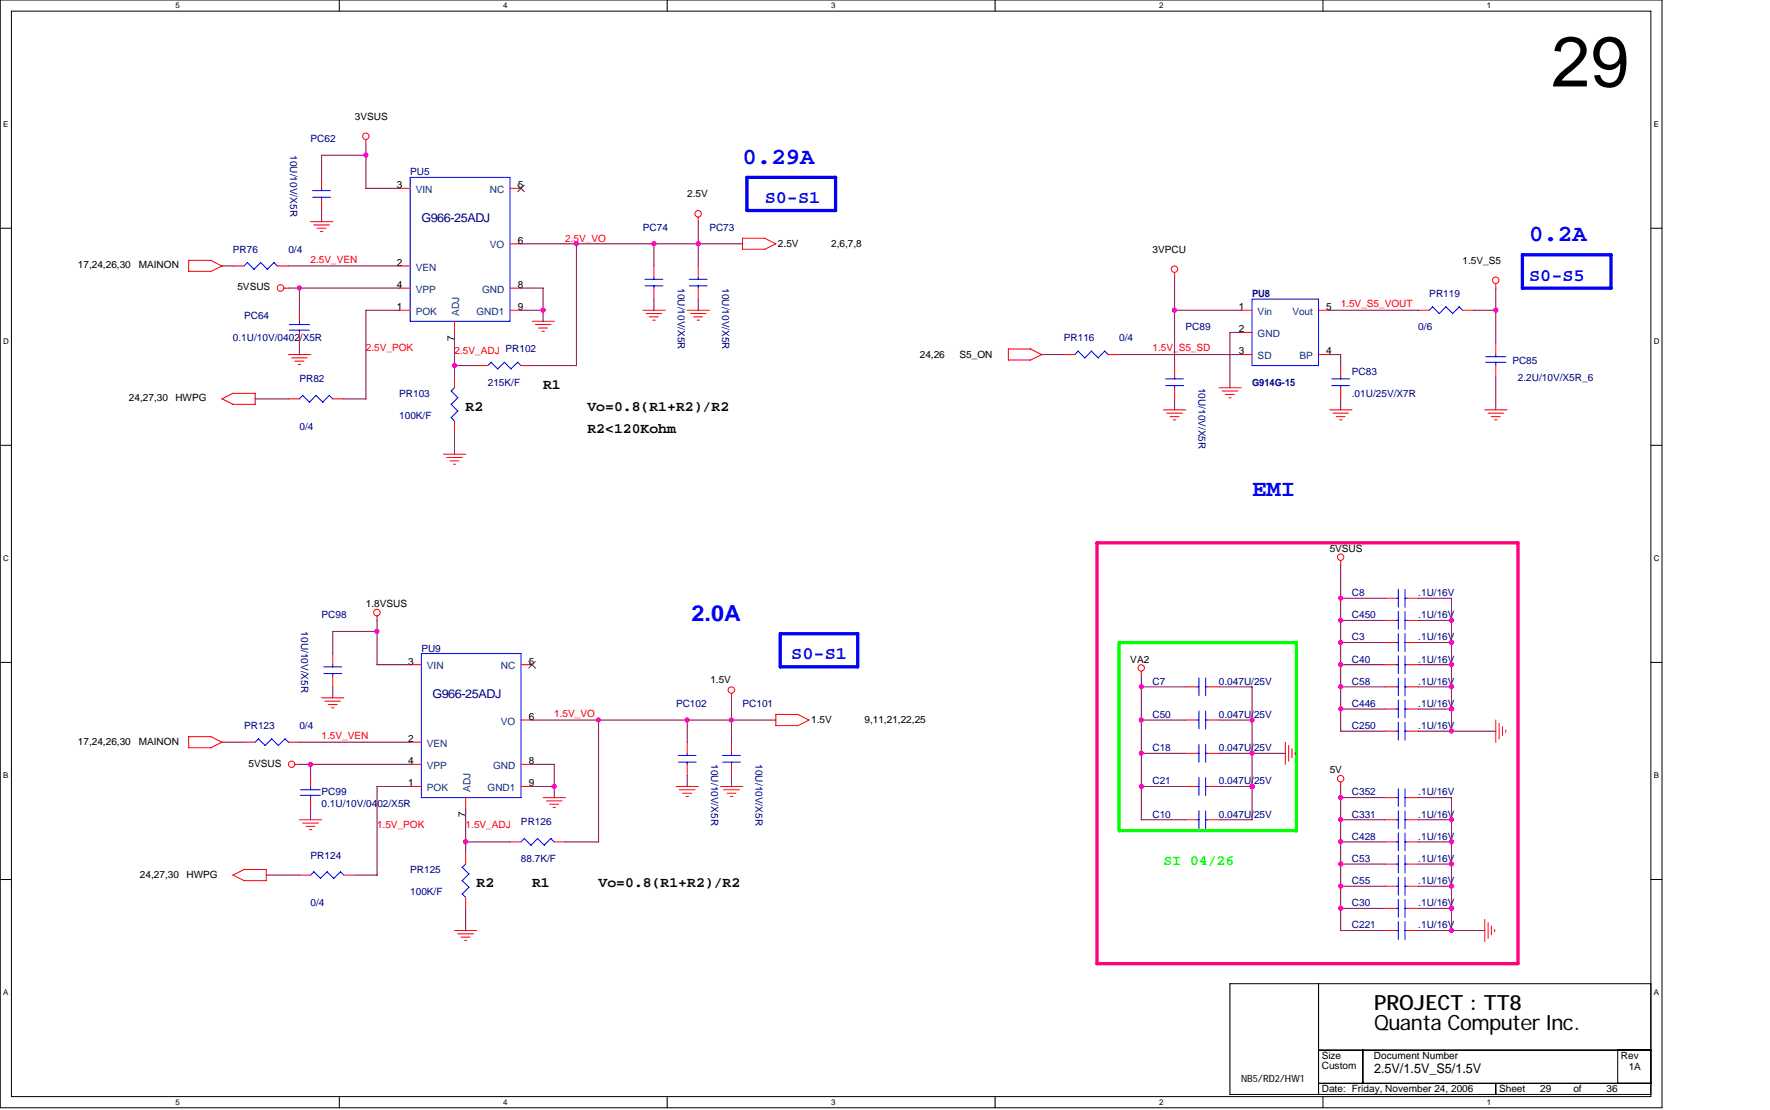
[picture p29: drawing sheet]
<svg xmlns="http://www.w3.org/2000/svg" width="262mm" height="164mm" viewBox="0 0 262 164" stroke-linecap="round" stroke-linejoin="round" font-family="sans-serif">
<defs><g id="words">
<text font-size="10.5" x="229.7" y="12.8">29</text>
<g font-size="3.5" fill="#00f">
<text x="110" y="24.2">0.29A</text>
<text x="226.4" y="35.7">0.2A</text>
<text x="185.4" y="73.4">EMI</text>
</g>
<text font-size="3.3" fill="#00f" x="102.4" y="92">2.0A</text>
<g font-size="3.1">
<text x="203.5" y="149.5">PROJECT : TT8</text>
<text x="203.5" y="152.5">Quanta Computer Inc.</text>
</g>
<g font-size="2.6" fill="#00f">
<text x="113.2" y="30.1">S0-S1</text>
<text x="226.4" y="41.6">S0-S5</text>
<text x="117.2" y="97.7">S0-S1</text>
</g>
<g font-size="2.1">
<text x="80.4" y="57.6">R1</text>
<text x="69" y="60.9">R2</text>
<text x="87" y="60.9">Vo=0.8(R1+R2)/R2</text>
<text x="87" y="64.1">R2&lt;120Kohm</text>
<text x="70.6" y="131.4">R2</text>
<text x="78.8" y="131.4">R1</text>
<text x="88.6" y="131.4">Vo=0.8(R1+R2)/R2</text>
</g>
<text font-size="2.1" fill="#0f0" x="172.3" y="128.1">SI 04/26</text>
<text font-size="2" x="203.5" y="158.9">2.5V/1.5V_S5/1.5V</text>
<g font-size="1.8" fill="#000080">
<text x="62.4" y="32.8">G966-25ADJ</text>
<text x="64" y="103.4">G966-25ADJ</text>
</g>
<g font-size="1.5">
<text x="52.6" y="17.8">3VSUS</text>
<text x="58.8" y="27.9">3</text>
<text x="76.7" y="27.9">5</text>
<text x="101.8" y="29.2">2.5V</text>
<text x="11.5" y="39.7">17,24,26,30</text>
<text x="20.5" y="39.7">MAINON</text>
<text x="58.8" y="39.4">2</text>
<text x="76.7" y="36.1">6</text>
<text x="115.2" y="36.6">2.5V</text>
<text x="123.1" y="36.6">2,6,7,8</text>
<text x="170.7" y="37.4">3VPCU</text>
<text x="216.6" y="39.1">1.5V_S5</text>
<text x="35.2" y="43">5VSUS</text>
<text x="58.8" y="42.7">4</text>
<text x="58.8" y="45.9">1</text>
<text x="76.7" y="42.7">8</text>
<text x="76.7" y="45.9">9</text>
<text x="183.4" y="45.9">1</text>
<text x="196.4" y="45.9">5</text>
<text x="67.3" y="50.4" transform="rotate(-90 67.3 50.4)">7</text>
<text x="136.2" y="53">24,26</text>
<text x="142.1" y="53">S5_ON</text>
<text x="183.4" y="49.2">2</text>
<text x="183.4" y="52.5">3</text>
<text x="196.4" y="52.5">4</text>
<text x="19.1" y="59.4">24,27,30</text>
<text x="26" y="59.4">HWPG</text>
<text x="196.9" y="81.7">5VSUS</text>
<text x="54.2" y="89.9">1.8VSUS</text>
<text x="60.4" y="98.4">3</text>
<text x="78.3" y="98.4">5</text>
<text x="105.2" y="101.1">1.5V</text>
<text x="167.4" y="98.1">VA2</text>
<text x="78.3" y="106.6">6</text>
<text x="120.1" y="107.1">1.5V</text>
<text x="128" y="107.1">9,11,21,22,25</text>
<text x="11.5" y="110.3">17,24,26,30</text>
<text x="20.5" y="110.3">MAINON</text>
<text x="36.8" y="113.6">5VSUS</text>
<text x="60.4" y="109.9">2</text>
<text x="60.4" y="113.2">4</text>
<text x="78.3" y="113.2">8</text>
<text x="60.4" y="116.5">1</text>
<text x="78.3" y="116.5">9</text>
<text x="196.9" y="114.5">5V</text>
<text x="68.9" y="121" transform="rotate(-90 68.9 121)">7</text>
<text x="20.7" y="130">24,27,30</text>
<text x="27.6" y="130">HWPG</text>
<text x="183.8" y="160.3">NB5/RD2/HW1</text>
<text x="195.7" y="158.3">Custom</text>
<text x="195.7" y="156.9">Size</text>
<text x="195.7" y="161.8">Date: Friday, November 24, 2006</text>
<text x="203.5" y="156.9">Document Number</text>
<text x="222" y="161.8">Sheet</text>
<text x="228.1" y="161.8">29</text>
<text x="233" y="161.8">of</text>
<text x="237.9" y="161.8">36</text>
<text x="240" y="156.9">Rev</text>
<text x="241.2" y="158.5">1A</text>
</g>
<g font-size="1.5" fill="#000080">
<text x="43" y="23" transform="rotate(90 43 23)">10U/10V/X5R</text>
<text x="46" y="21">PC62</text>
<text x="60.7" y="26">PU5</text>
<text x="95.2" y="34.2">PC74</text>
<text x="105" y="34.2">PC73</text>
<text x="34.5" y="37.4">PR76</text>
<text x="42.7" y="37.4">0/4</text>
<text x="36.1" y="47.3">PC64</text>
<text x="100.4" y="42.7" transform="rotate(90 100.4 42.7)">10U/10V/X5R</text>
<text x="107" y="42.7" transform="rotate(90 107 42.7)">10U/10V/X5R</text>
<text x="185.4" y="44">PU8</text>
<text x="211.7" y="44">PR119</text>
<text x="34.5" y="50.6">0.1U/10V/0402/X5R</text>
<text x="157.5" y="50.6">PR116</text>
<text x="165.7" y="50.6">0/4</text>
<text x="175.6" y="48.9">PC89</text>
<text x="210" y="48.9">0/6</text>
<text x="224" y="53.8">PC85</text>
<text x="44.3" y="56.6">PR82</text>
<text x="59.1" y="58.8">PR103</text>
<text x="72.2" y="57.1">215K/F</text>
<text x="177.5" y="57.4" transform="rotate(90 177.5 57.4)">10U/10V/X5R</text>
<text x="185.4" y="57.2">G914G-15</text>
<text x="200.2" y="55.5">PC83</text>
<text x="200.2" y="58.8">.01U/25V/X7R</text>
<text x="224.8" y="56.5">2.2U/10V/X5R_6</text>
<text x="44.3" y="63.7">0/4</text>
<text x="59.1" y="62">100K/F</text>
<text x="200.2" y="88.3">C8</text>
<text x="210" y="88.3">.1U/16V</text>
<text x="44.6" y="93.5" transform="rotate(90 44.6 93.5)">10U/10V/X5R</text>
<text x="47.6" y="91.6">PC98</text>
<text x="200.2" y="91.6">C450</text>
<text x="200.2" y="94.8">C3</text>
<text x="210" y="91.6">.1U/16V</text>
<text x="210" y="94.8">.1U/16V</text>
<text x="62.4" y="96.5">PU9</text>
<text x="170.7" y="101.4">C7</text>
<text x="180.5" y="101.4">0.047U/25V</text>
<text x="200.2" y="98.1">C40</text>
<text x="200.2" y="101.4">C58</text>
<text x="210" y="98.1">.1U/16V</text>
<text x="210" y="101.4">.1U/16V</text>
<text x="36.1" y="108">PR123</text>
<text x="44.3" y="108">0/4</text>
<text x="100.1" y="104.7">PC102</text>
<text x="110" y="104.7">PC101</text>
<text x="170.7" y="106.3">C50</text>
<text x="180.5" y="106.3">0.047U/25V</text>
<text x="200.2" y="108">C250</text>
<text x="200.2" y="104.7">C446</text>
<text x="210" y="108">.1U/16V</text>
<text x="210" y="104.7">.1U/16V</text>
<text x="105.3" y="113.2" transform="rotate(90 105.3 113.2)">10U/10V/X5R</text>
<text x="111.9" y="113.2" transform="rotate(90 111.9 113.2)">10U/10V/X5R</text>
<text x="170.7" y="111.3">C18</text>
<text x="180.5" y="111.3">0.047U/25V</text>
<text x="47.6" y="117.8">PC99</text>
<text x="47.6" y="119.5">0.1U/10V/0402/X5R</text>
<text x="170.7" y="116.2">C21</text>
<text x="180.5" y="116.2">0.047U/25V</text>
<text x="200.2" y="117.8">C352</text>
<text x="210" y="117.8">.1U/16V</text>
<text x="77.1" y="122.2">PR126</text>
<text x="170.7" y="121.1">C10</text>
<text x="180.5" y="121.1">0.047U/25V</text>
<text x="200.2" y="124.4">C428</text>
<text x="200.2" y="121.1">C331</text>
<text x="210" y="124.4">.1U/16V</text>
<text x="210" y="121.1">.1U/16V</text>
<text x="46" y="127.2">PR124</text>
<text x="60.7" y="129.3">PR125</text>
<text x="77.1" y="127.7">88.7K/F</text>
<text x="200.2" y="130.9">C55</text>
<text x="200.2" y="127.7">C53</text>
<text x="210" y="130.9">.1U/16V</text>
<text x="210" y="127.7">.1U/16V</text>
<text x="46" y="134.2">0/4</text>
<text x="60.7" y="132.6">100K/F</text>
<text x="200.2" y="134.2">C30</text>
<text x="200.2" y="137.5">C221</text>
<text x="210" y="137.5">.1U/16V</text>
<text x="210" y="134.2">.1U/16V</text>
</g>
<g font-size="1.5" fill="#004080">
<text x="61.6" y="28.6">VIN</text>
<text x="72.5" y="28.6">NC</text>
<text x="61.6" y="40.1">VEN</text>
<text x="72.6" y="36.8">VO</text>
<text x="61.6" y="43.3">VPP</text>
<text x="61.6" y="46.6">POK</text>
<text x="68" y="46.8" transform="rotate(-90 68 46.8)">ADJ</text>
<text x="70.6" y="46.6">GND1</text>
<text x="71.4" y="43.3">GND</text>
<text x="186.2" y="46.6">Vin</text>
<text x="191.4" y="46.6">Vout</text>
<text x="186.2" y="49.9">GND</text>
<text x="186.2" y="53.2">SD</text>
<text x="192.4" y="53.2">BP</text>
<text x="63.2" y="99.1">VIN</text>
<text x="74.2" y="99.1">NC</text>
<text x="74.2" y="107.3">VO</text>
<text x="63.2" y="110.6">VEN</text>
<text x="63.2" y="113.9">VPP</text>
<text x="73" y="113.9">GND</text>
<text x="63.2" y="117.2">POK</text>
<text x="69.7" y="117.3" transform="rotate(-90 69.7 117.3)">ADJ</text>
<text x="72.2" y="117.2">GND1</text>
</g>
<g font-size="1.5" fill="#f00">
<text x="83.7" y="35.8">2.5V_VO</text>
<text x="46" y="38.9">2.5V_VEN</text>
<text x="198.5" y="45.5">1.5V_S5_VOUT</text>
<text x="54.2" y="52">2.5V_POK</text>
<text x="67.3" y="52.4">2.5V_ADJ PR102</text>
<text x="170.7" y="52">1.5V_S5_SD</text>
<text x="82.1" y="106.2">1.5V_VO</text>
<text x="47.6" y="109.5">1.5V_VEN</text>
<text x="55.8" y="122.6">1.5V_POK</text>
<text x="69" y="122.6">1.5V_ADJ</text>
</g>
<g font-size="1.2">
<text x="26" y="1.2">5</text>
<text x="74.5" y="1.2">4</text>
<text x="123.1" y="1.2">3</text>
<text x="171.6" y="1.2">2</text>
<text x="220.2" y="1.2">1</text>
<text x=".5" y="18.8">E</text>
<text x="244.9" y="18.8">E</text>
<text x=".5" y="50.9">D</text>
<text x="244.9" y="50.9">D</text>
<text x=".5" y="83.1">C</text>
<text x="244.9" y="83.1">C</text>
<text x=".5" y="115.2">B</text>
<text x="244.9" y="115.2">B</text>
<text x=".5" y="147.4">A</text>
<text x="244.9" y="147.4">A</text>
<text x="26" y="163.6">5</text>
<text x="74.5" y="163.6">4</text>
<text x="123.1" y="163.6">3</text>
<text x="171.6" y="163.6">2</text>
<text x="220.2" y="163.6">1</text>
</g>
</g></defs>
<path d="M0 0h246.1v164.1h-246.1zM1.7 1.7h242.8v160.7h-242.8z" fill="none" stroke="#000" stroke-width=".15"/>
<g fill="#fff">
<path d="M26 .2h.6v1.3h-.6z"/>
<path d="M26 162.6h.6v1.3h-.6z"/>
</g>
<path d="M50.2 0v1.7M50.2 162.4v1.7" fill="none" stroke="#000" stroke-width=".15"/>
<g fill="#fff">
<path d="M74.5 .2h.7v1.3h-.7z"/>
<path d="M74.5 162.6h.7v1.3h-.7z"/>
</g>
<path d="M98.8 0v1.7M98.8 162.4v1.7" fill="none" stroke="#000" stroke-width=".15"/>
<g fill="#fff">
<path d="M123.1 .2h.6v1.3h-.6z"/>
<path d="M123.1 162.6h.6v1.3h-.6z"/>
</g>
<path d="M147.4 0v1.7M147.4 162.4v1.7" fill="none" stroke="#000" stroke-width=".15"/>
<g fill="#fff">
<path d="M171.6 .2h.7v1.3h-.7z"/>
<path d="M171.6 162.6h.7v1.3h-.7z"/>
</g>
<path d="M195.9 0v1.7M195.9 162.4v1.7" fill="none" stroke="#000" stroke-width=".15"/>
<g fill="#fff">
<path d="M220.2 .2h.6v1.3h-.6z"/>
<path d="M220.2 162.6h.6v1.3h-.6z"/>
<path d="M.5 17.7h.7v1.3h-.7z"/>
<path d="M244.9 17.7h.8v1.3h-.8z"/>
<path d="M.5 49.9h.8v1.3h-.8z"/>
<path d="M244.9 49.9h.8v1.3h-.8z"/>
</g>
<path d="M0 33.8h1.7M244.5 33.8h1.6" fill="none" stroke="#000" stroke-width=".15"/>
<g fill="#fff">
<path d="M.5 82h.8v1.3h-.8z"/>
<path d="M244.9 82h.8v1.3h-.8z"/>
</g>
<path d="M0 66h1.7M244.5 66h1.6" fill="none" stroke="#000" stroke-width=".15"/>
<g fill="#fff">
<path d="M.5 114.2h.7v1.3h-.7z"/>
<path d="M244.9 114.2h.8v1.3h-.8z"/>
</g>
<path d="M0 98.1h1.7M244.5 98.1h1.6" fill="none" stroke="#000" stroke-width=".15"/>
<g fill="#fff">
<path d="M.5 146.3h.7v1.3h-.7z"/>
<path d="M244.9 146.3h.8v1.3h-.8z"/>
</g>
<path d="M0 130.3h1.7M244.5 130.3h1.6M182.1 145.7h62.4v16.4h-62.4zM195.3 155.5h49.2M195.3 145.7v16.4M201.8 155.5v4.9M239.6 155.5v4.9M195.3 160.4h49.2M221.5 160.4v1.7" fill="none" stroke="#000" stroke-width=".15"/>
<path d="M110.6 26.3h13.1v4.9h-13.1zM225.4 37.7h13.2v5h-13.2zM115.5 93.9h11.5v4.9h-11.5z" fill="none" stroke="#00f" stroke-width=".49"/>
<path d="M162.5 80.4h62.3v62.3h-62.3z" fill="none" stroke="#ff0080" stroke-width=".49"/>
<path d="M165.7 95.2h26.3v27.8h-26.3z" fill="none" stroke="#0f0" stroke-width=".49"/>
<g fill="none" stroke="#f00" stroke-width=".15">
<path d="M27.9 38.5v1.7M27.9 38.6h3.3M31.2 38.6l1.7 .8M32.9 39.4l-1.7 .8h-3.3M34.5 39.4h1.6M41.1 39.4h1.6M46 32.8h3.3M46.5 33.3h2.3M46.9 33.8h1.4M47.5 34.3h.3M47.6 26.3v1.6M47.6 29.5v1.7"/>
<path d="M54.2 20.7v.7M59.1 39.4h1.6M59.1 27.9h1.6M75.5 36.1h1.6M75.5 27.9h1.6M96.8 39.4v1.6M103.4 32.2v.7M103.4 39.4v1.6M114.9 36.1l-1.7 .8M114.9 36.1l-1.6-.8h-3.3v1.6h3.2M32.8 59.1l1.7 .8M34.5 59.9h3.3"/>
<path d="M37.8 58.3v1.6M37.8 58.3l-3.3-.1-1.6 .9M42.1 42.7h.6M42.7 52.5h3.3M42.7 59.1h1.6M43.2 53h2.3M43.7 53.5h1.3M44.2 54h.3M44.3 46v1.6M44.3 49.2v1.7M49.3 59.1h1.6M59.1 42.7h1.6"/>
<path d="M59.1 46h1.6M67.3 47.6v1.6M67.3 55.8v1.6M70.6 54.1h1.6M75.5 42.7h1.6M75.5 46h1.6M77.1 54.1h1.7M78.8 47.6h3.3M79.3 48.1h2.3M79.8 48.6h1.3M80.3 49.1h.3M95.2 46h3.3"/>
<path d="M95.7 46.4h2.3M96.2 46.9h1.3M96.7 47.4h.3M96.8 42.7v1.6M101.8 46h3.3M102.3 46.4h2.3M102.7 46.9h1.4M103.2 47.4h.4M103.4 42.7v1.6M149.3 53.3h3.3M152.6 51.7l1.7 .8M152.6 51.7h-3.3v1.6"/>
<path d="M154.3 52.5l-1.7 .8M157.5 52.5h1.7M164.1 52.5h1.6M173.9 40.4v.6M173.9 54.1v1.7M173.9 57.4v1.7M180.5 57.4h3.3M181 57.9h2.3M181.5 58.4h1.3M182 58.9h.3M183.8 52.5h1.6M183.8 46h1.6"/>
<path d="M183.8 49.2h1.6M195.3 52.5h1.6M195.3 46h1.6M198.5 54.1v1.7M198.5 57.4v1.7M210 46h1.7M216.6 46h1.6M221.5 42v.7M221.5 50.9v1.6M221.5 54.1v1.7M65.7 67.3h3.3M66.2 67.8h2.3"/>
<path d="M66.6 68.3h1.4M67.1 68.7h.4M67.3 62.4v1.6M172.3 60.7h3.3M172.8 61.2h2.3M173.3 61.7h1.3M173.8 62.2h.3M196.9 60.7h3.3M197.4 61.2h2.3M197.9 61.7h1.3M198.4 62.2h.3M219.9 60.7h3.3"/>
<path d="M220.4 61.2h2.3M220.8 61.7h1.4M221.3 62.2h.4M49.3 96.8v1.6M55.8 91.2v.7M60.7 98.4h1.7M77.1 98.4h1.7M169 99.4v.7M198.5 83v.7M205.1 91.9h1.7M205.1 98.4h1.7M205.1 88.6h1.7"/>
<path d="M205.1 95.2h1.7M208.4 91.9h1.6M208.4 98.4h1.6M208.4 88.6h1.6M208.4 95.2h1.6M27.9 110.7h3.3M27.9 109.1v1.6M27.9 109.1h3.3M31.2 109.1l1.7 .8M32.9 109.9l-1.7 .9M36.1 109.9h1.7M42.7 109.9h1.6"/>
<path d="M43.7 113.2h.7M46 114.9v1.6M46 118.1v1.7M47.6 103.4h3.3M48.1 103.8h2.3M48.6 104.4h1.3M49.1 104.8h.3M49.3 100.1v1.6M60.7 113.2h1.7M60.7 116.5h1.7M60.7 109.9h1.7M69 118.1v1.7"/>
<path d="M77.1 113.2h1.7M77.1 116.5h1.7M77.1 106.6h1.7M80.4 118.1h3.3M80.9 118.6h2.3M81.4 119.1h1.3M81.9 119.6h.4M100.1 116.5h3.3M100.6 117h2.3M101.1 117.5h1.3M101.6 118h.3M101.8 109.9v1.7"/>
<path d="M101.8 113.2v1.7M106.7 116.5h3.3M107.2 117h2.3M107.7 117.5h1.3M108.2 118h.3M108.3 102.7v.7M108.3 109.9v1.7M108.3 113.2v1.7M119.8 106.6l-1.7 .9M119.8 106.7l-1.6-.9h-3.3v1.7h3.3M175.6 116.5h1.6M175.6 111.6h1.6"/>
<path d="M175.6 106.6h1.6M175.6 101.7h1.6M178.9 116.5h1.6M178.9 111.6h1.6M178.9 106.6h1.6M178.9 101.7h1.6M190.3 109.9v3.3M190.8 110.4v2.3M191.3 110.9v1.3M191.8 111.4v.3M198.5 115.8v.7M205.1 118.1h1.7"/>
<path d="M205.1 108.3h1.7M205.1 101.7h1.7M205.1 105h1.7M208.4 118.1h1.6M208.4 108.3h1.6M208.4 101.7h1.6M208.4 105h1.6M221.5 106.6v3.3M222 107.1v2.4M222.5 107.6v1.3M223 108.1v.4M34.5 129.6l1.6 .8h3.3"/>
<path d="M36.1 128.8h3.4M36.2 128.8l-1.7 .8M39.4 128.8v1.7M44.3 121.4h3.3M44.3 129.6h1.7M44.8 121.9h2.4M45.3 122.4h1.3M45.8 122.9h.4M50.9 129.6h1.7M67.3 137.8h3.3M67.8 138.3h2.3M68.3 138.8h1.3"/>
<path d="M68.8 139.3h.3M69 126.3v1.7M69 132.9v1.6M75.5 124.7h1.6M82.1 124.7h1.6M175.6 121.4h1.6M178.9 121.4h1.6M205.1 121.4h1.7M205.1 137.8h1.7M205.1 134.5h1.7M205.1 131.3h1.7M205.1 128h1.7"/>
<path d="M205.1 124.7h1.7M208.4 121.4h1.6M208.4 137.8h1.6M208.4 134.5h1.6M208.4 131.3h1.6M208.4 128h1.6M208.4 124.7h1.6M219.9 136.2v3.3M220.4 136.7v2.3M220.8 137.1v1.4M221.3 137.6v.4"/>
<circle cx="54.2" cy="20.2" r=".48"/>
<circle cx="103.4" cy="31.7" r=".48"/>
<circle cx="173.9" cy="39.9" r=".48"/>
<circle cx="41.5" cy="42.6" r=".49"/>
<circle cx="221.5" cy="41.5" r=".48"/>
<circle cx="55.8" cy="90.7" r=".49"/>
<circle cx="169" cy="98.9" r=".48"/>
<circle cx="198.5" cy="82.5" r=".48"/>
<circle cx="43.2" cy="113.2" r=".48"/>
<circle cx="108.3" cy="102.2" r=".48"/>
<circle cx="198.5" cy="115.3" r=".48"/>
</g>
<g fill="none" stroke="#00f" stroke-width=".15">
<path d="M36.1 39.4l.6-.5 .9 1M37.6 39.9l1-1 1 1M40.6 38.9l.5 .5M40.6 38.9l-1 1M46.3 28.2h2.6M46.3 29.2h2.7M47.6 27.9v.4M47.6 29.2v.3M60.7 26.3h14.8v21.3h-14.8zM42.8 48.1h3M42.8 48.9h3M44.3 47.6v.5"/>
<path d="M44.3 48.9v.3M44.8 58.5l-.5 .6M46.8 58.5l-1 1.1-1-1M48.8 58.6l.5 .5M48.8 58.5l-1 1.1-1-1M66.8 59.9l1 1M66.8 57.9l1 1M67.3 57.4l-.5 .5M67.8 58.9l-1 1M72.7 53.7l1 1 1-1.1 1 1.1 1-1.1 .5 .6M72.7 53.6l-.5 .5M95.5 41.4h2.6"/>
<path d="M95.5 42.3h2.7M96.8 41v.4M96.8 42.3v.4M102.1 41.4h2.6M102.1 42.3h2.6M103.4 41v.4M103.4 42.3v.4M159.7 52l1 1M159.7 52l-.5 .5M161.6 52l-.9 1M163.6 52l.5 .5M163.6 52l-1 1-1-1"/>
<path d="M172.6 56.1h2.7M172.6 57.1h2.7M173.9 55.8v.3M173.9 57.1v.3M185.4 44.3h9.9v9.8h-9.9zM197.2 57.1h2.7M197.2 56.1h2.7M198.5 55.8v.3M198.5 57.1v.3M212.1 45.4l1 1M212.1 45.4l-.5 .6M214.1 45.4l1 1"/>
<path d="M214.1 45.4l-1 1.1M216.1 45.4l.5 .6M216.1 45.4l-1 1.1M220 53.7h3M220 52.8h3M221.5 52.5v.4M221.5 53.6v.5M66.8 61.8l.5 .6M67.8 60.9l-1 .9M47.9 98.8h2.7M48 99.8h2.6M49.3 98.4v.4"/>
<path d="M49.3 99.7v.4M62.4 96.8h14.7v21.3h-14.7zM206.8 91.9h.3M206.8 98.4h.3M206.8 88.6h.3M206.8 95.2h.3M207.1 87.3v2.6M207.1 90.6v2.6M207.1 93.8v2.7M207.1 97.1v2.7M208 91.9h.4M208 98.4h.4"/>
<path d="M208 88.6h.4M208 95.2h.4M208.1 87.3v2.6M208.1 90.6v2.6M208.1 93.9v2.6M208.1 97.1v2.7M38.3 109.4l1 1M38.3 109.4l-.5 .5M40.2 109.4l1.1 1M40.3 109.4l-1 1M42.2 109.4l.5 .5M42.2 109.4l-1 1"/>
<path d="M44.5 117h3M44.5 117.8h3M46 116.5v.5M46 117.8v.3M100.4 111.9h2.7M100.5 112.9h2.6M101.8 111.6v.3M101.8 112.9v.3M107 111.9h2.6M107 112.9h2.7M108.3 111.6v.3M108.3 112.9v.3"/>
<path d="M177.2 111.6h.4M177.2 106.6h.4M177.2 116.5h.4M177.2 101.7h.4M177.5 100.4v2.6M177.5 105.3v2.6M177.5 110.2v2.7M177.5 115.1v2.7M178.5 111.6h.4M178.5 106.6h.4M178.5 116.5h.4M178.5 101.7h.4"/>
<path d="M178.5 100.4v2.7M178.5 105.3v2.7M178.5 110.3v2.6M178.5 115.2v2.6M206.8 118.1h.3M206.8 108.3h.3M206.8 101.7h.3M206.8 105h.3M207.1 100.4v2.6M207.1 103.7v2.6M207.1 107v2.6M207.1 116.8v2.6"/>
<path d="M208 118.1h.4M208 108.3h.4M208 101.7h.4M208 105h.4M208.1 100.4v2.7M208.1 103.7v2.6M208.1 107v2.6M208.1 116.8v2.7M46.5 129.1l-.5 .5M48.5 129.1l-1 1-1-1M50.4 129.1l.5 .5M50.4 129.1l-1 1-1-1"/>
<path d="M68.4 132.4l.6 .5M68.4 130.4l1.1 1-1.1 1M68.4 128.4l1.1 1-1.1 1M69 128l-.6 .5M77.6 124.2l1.1 1M77.7 124.2l-.6 .5M79.6 124.2l1 1M79.6 124.2l-1 1M81.6 124.2l.5 .5M81.6 124.2l-1 1M177.2 121.4h.4M177.5 120.1v2.6"/>
<path d="M178.5 121.4h.4M178.5 120.1v2.6M206.8 134.5h.3M206.8 131.3h.3M206.8 121.4h.3M206.8 128h.3M206.8 137.8h.3M206.8 124.7h.3M207.1 120.1v2.6M207.1 123.4v2.6M207.1 126.6v2.7M207.1 129.9v2.7"/>
<path d="M207.1 133.2v2.6M207.1 136.5v2.6M208 134.5h.4M208 131.3h.4M208 121.4h.4M208 128h.4M208 137.8h.4M208 124.7h.4M208.1 120.1v2.6M208.1 123.4v2.6M208.1 126.7v2.6M208.1 129.9v2.7"/>
<path d="M208.1 133.2v2.7M208.1 136.5v2.6"/>
</g>
<path d="M76.7 27.4l1 1M77.6 27.4l-1 1M78.3 98l1 1M79.3 98l-1 1" fill="none" stroke="#804000" stroke-width=".15"/>
<g fill="none" stroke="#800040" stroke-width=".15">
<path d="M32.9 39.4h1.6M42.7 39.4h16.4M47.6 31.2v1.7M54.2 21.3v6.6h4.9M54.2 23h-6.6v3.3M77.1 36.1h32.9M85.4 36.1v18h-6.6M96.8 36.1v3.3M103.4 32.8v6.6M37.8 59.1h4.9M42.7 42.7h16.4M44.3 42.7v3.3"/>
<path d="M44.3 50.9v1.6M59.1 46h-4.9v13.1h-3.3M67.3 54.1h3.3M67.3 49.2v6.6M77.1 42.7h3.3v4.9M77.1 46h3.4M96.8 44.3v1.7M103.4 44.3v1.7M154.3 52.5h3.3M165.7 52.5h18.1M173.9 46h9.9M173.9 41v13.2"/>
<path d="M173.9 59.1v1.6M183.8 49.2h-1.7v8.2M196.9 46h13.2M196.9 52.5h1.7l-.1 1.7M198.5 59.1v1.6M218.2 46h3.3M221.5 42.7v8.2M221.5 55.8v4.9M67.3 64v3.3M55.8 98.4h5M55.8 91.9v6.6M55.9 93.5h-6.6v3.3"/>
<path d="M198.5 98.4h6.6M198.5 83.7v24.6M198.5 95.2h6.6M198.5 91.9h6.6M198.5 88.6h6.6M210 98.4h5M210 95.2h5M210 88.6h4.9v19.7M210 91.9h5M32.9 109.9h3.3M44.3 113.2h16.5M44.3 109.9h16.5"/>
<path d="M46 113.2v1.7M46 119.8v1.6M49.3 101.7v1.7M60.8 116.5h-5v13.1M69 119.8v6.5M78.8 106.6h36.1M78.8 116.5h3.3M78.8 113.2h3.3M82.1 113.2v5M88.6 106.6v18.1M101.8 106.6v3.3M101.8 114.9v1.6"/>
<path d="M108.3 103.4v6.5M108.3 114.9v1.6M169 106.6h6.6M169 116.5h6.6M169 111.6h6.6M169 101.7h6.6M169 100.1v21.3M180.5 106.6h4.9M180.5 116.5h4.9M180.5 111.6h9.9M180.5 101.7h4.9M185.4 101.7v19.7"/>
<path d="M198.5 116.5v21.3h6.6M198.5 101.7h6.6M198.5 105h6.6M198.5 118.1h6.6M198.5 108.3h6.6M210 101.7h5M210 105h5M210 118.1h4.9v19.7M210 108.3h11.5M39.4 129.6h5M52.6 129.6h3.3M69 124.7h6.5"/>
<path d="M69 134.5v3.3M83.7 124.7h5M169 121.4h6.6M180.5 121.4h4.9M198.5 124.7h6.6M198.5 121.4h6.6M198.5 134.5h6.6M198.5 131.3h6.6M198.5 128h6.6M210 124.7h5M210 121.4h5M210 134.5h5"/>
<path d="M210 137.8h9.9M210 131.3h5M210 128h5"/>
</g>
<g fill="#f0f" stroke="#f0f" stroke-width=".15">
<circle cx="67.3" cy="54.1" r=".32"/>
<circle cx="80.4" cy="45.9" r=".32"/>
<circle cx="54.2" cy="23" r=".32"/>
<circle cx="101.7" cy="106.6" r=".32"/>
<circle cx="68.9" cy="124.7" r=".32"/>
<circle cx="108.3" cy="106.6" r=".32"/>
<circle cx="82.1" cy="116.5" r=".32"/>
<circle cx="88.6" cy="106.6" r=".32"/>
<circle cx="55.8" cy="93.5" r=".32"/>
<circle cx="221.5" cy="45.9" r=".32"/>
<circle cx="173.9" cy="45.9" r=".32"/>
<circle cx="96.8" cy="36.1" r=".32"/>
<circle cx="103.4" cy="36.1" r=".32"/>
<circle cx="85.3" cy="36.1" r=".32"/>
<circle cx="185.4" cy="116.5" r=".32"/>
<circle cx="169" cy="101.7" r=".32"/>
<circle cx="169" cy="106.6" r=".32"/>
<circle cx="169" cy="116.5" r=".32"/>
<circle cx="185.4" cy="106.6" r=".32"/>
<circle cx="169" cy="111.5" r=".32"/>
<circle cx="46" cy="113.2" r=".32"/>
<circle cx="44.3" cy="42.6" r=".32"/>
<circle cx="214.9" cy="105" r=".32"/>
<circle cx="198.5" cy="88.6" r=".32"/>
<circle cx="214.9" cy="134.5" r=".32"/>
<circle cx="214.9" cy="137.8" r=".32"/>
<circle cx="198.5" cy="91.9" r=".32"/>
<circle cx="198.5" cy="121.4" r=".32"/>
<circle cx="214.9" cy="131.2" r=".32"/>
<circle cx="214.9" cy="128" r=".32"/>
<circle cx="198.5" cy="95.1" r=".32"/>
<circle cx="198.5" cy="98.4" r=".32"/>
<circle cx="214.9" cy="124.7" r=".32"/>
<circle cx="198.5" cy="105" r=".32"/>
<circle cx="198.5" cy="118.1" r=".32"/>
<circle cx="198.5" cy="134.5" r=".32"/>
<circle cx="214.9" cy="108.3" r=".32"/>
<circle cx="214.9" cy="91.9" r=".32"/>
<circle cx="214.9" cy="95.1" r=".32"/>
<circle cx="214.9" cy="98.4" r=".32"/>
<circle cx="214.9" cy="121.4" r=".32"/>
<circle cx="214.9" cy="101.7" r=".32"/>
<circle cx="198.5" cy="101.7" r=".32"/>
<circle cx="198.5" cy="131.2" r=".32"/>
<circle cx="198.5" cy="124.7" r=".32"/>
<circle cx="198.5" cy="128" r=".32"/>
<circle cx="185.4" cy="111.5" r=".32"/>
</g>
<use href="#words"/>
</svg>
